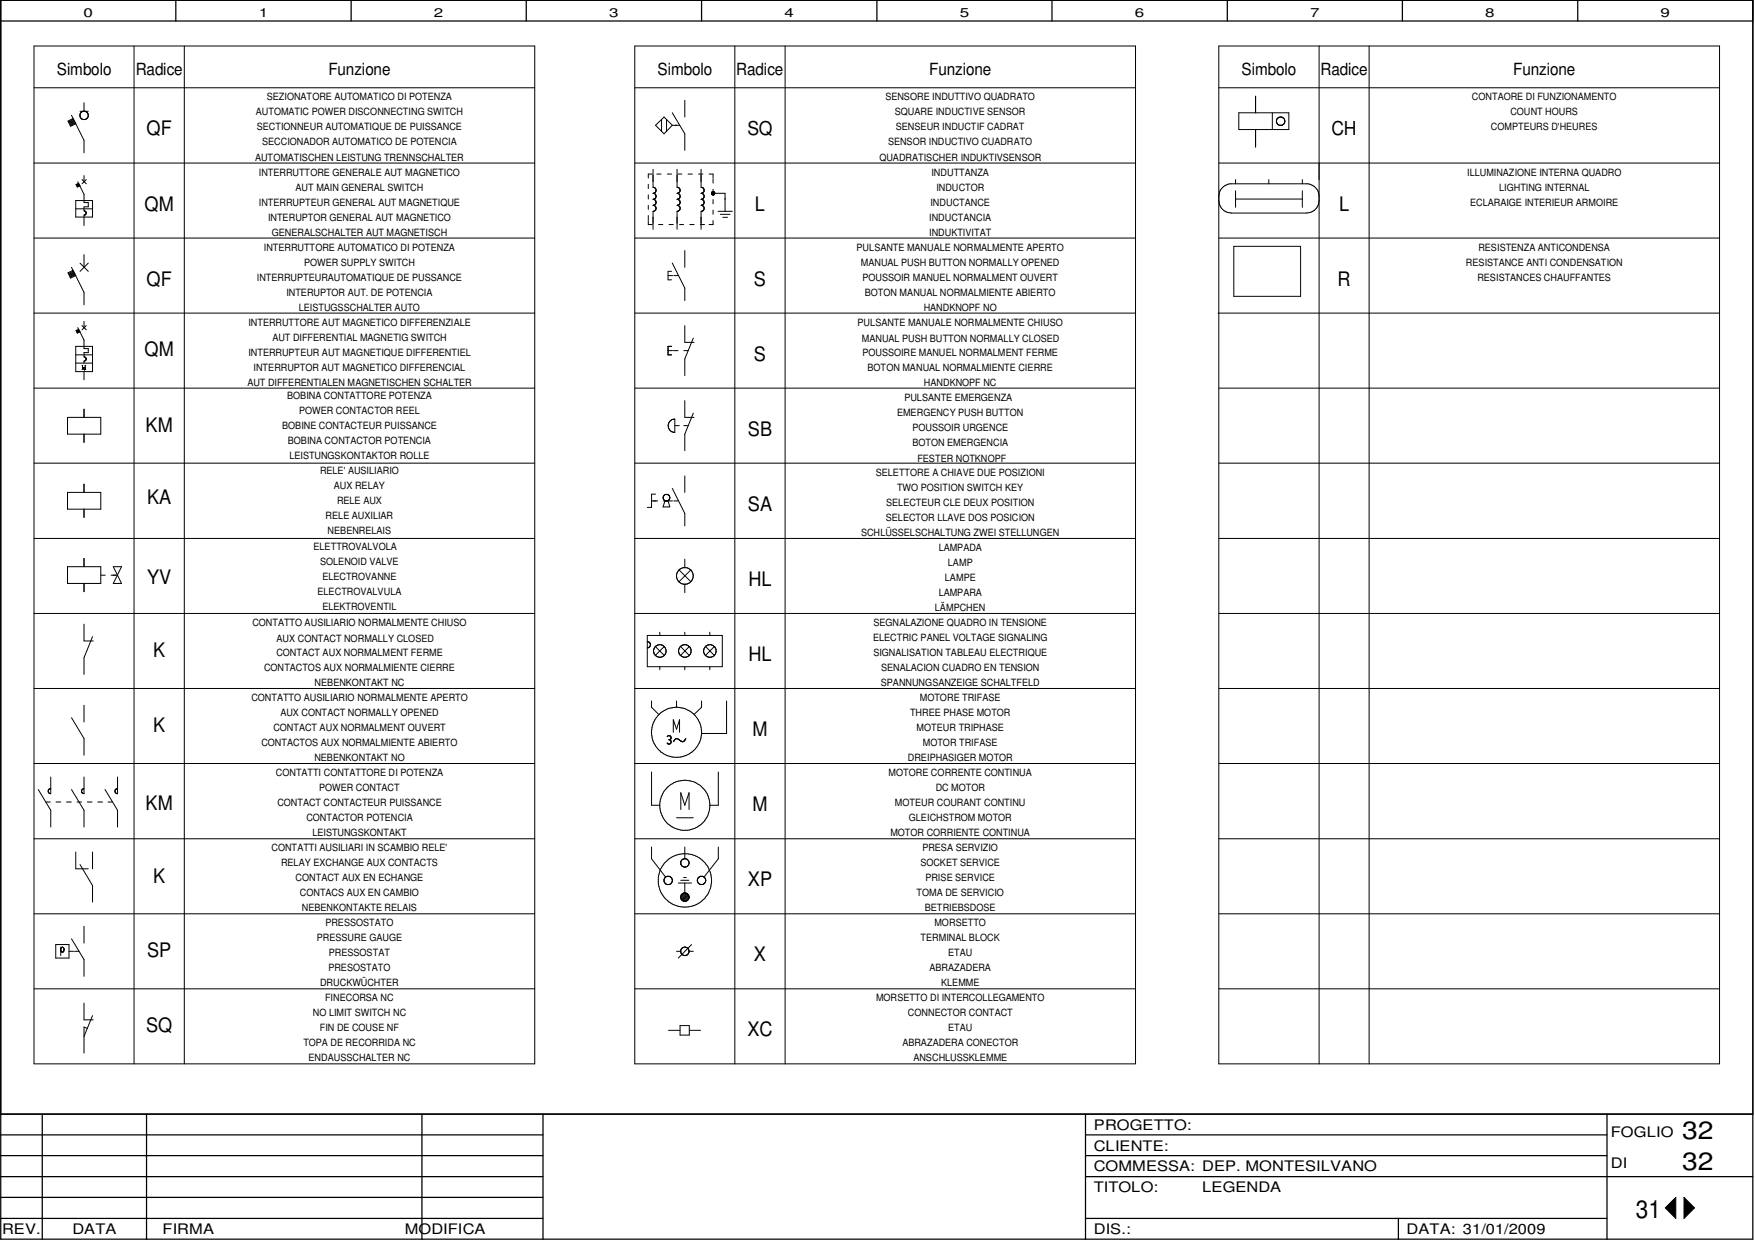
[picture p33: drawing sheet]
<svg xmlns="http://www.w3.org/2000/svg" width="297mm" height="210mm" viewBox="0 0 297 210" stroke-linecap="round" stroke-linejoin="round" font-family="sans-serif">
<defs><g id="words">
<g font-size="4.2">
<text x="284.7" y="192.8">32</text>
<text x="284.7" y="198.1">32</text>
<text x="276.9" y="206.2">31</text>
</g>
<g font-size="3.4">
<text x="24.8" y="22.9">QF</text>
<text x="24.5" y="35.6">QM</text>
<text x="127.8" y="35.6">L</text>
<text x="226.6" y="35.6">L</text>
<text x="24.8" y="48.3">QF</text>
<text x="127.6" y="48.3">S</text>
<text x="226.4" y="48.3">R</text>
<text x="24.5" y="60.3">QM</text>
<text x="127.6" y="61">S</text>
<text x="24.6" y="73.2">KM</text>
<text x="126.6" y="73.7">SB</text>
<text x="24.9" y="85.3">KA</text>
<text x="126.6" y="86.5">SA</text>
<text x="24.9" y="98.9">YV</text>
<text x="126.7" y="99.2">HL</text>
<text x="25.9" y="111.2">K</text>
<text x="126.7" y="111.9">HL</text>
<text x="25.9" y="123.9">K</text>
<text x="127.3" y="124.6">M</text>
<text x="24.6" y="137.2">KM</text>
<text x="127.3" y="137.3">M</text>
<text x="25.9" y="149.5">K</text>
<text x="126.6" y="150">XP</text>
<text x="24.9" y="162">SP</text>
<text x="127.6" y="162.7">X</text>
<text x="24.7" y="174.8">SQ</text>
<text x="126.5" y="175.4">XC</text>
</g>
<g font-size="3.3">
<text x="126.5" y="22.9">SQ</text>
<text x="225.4" y="22.9">CH</text>
</g>
<g font-size="2.8">
<text x="9.6" y="12.7">Simbolo</text>
<text x="23" y="12.7">Radice</text>
<text x="55.6" y="12.7">Funzione</text>
<text x="111.3" y="12.7">Simbolo</text>
<text x="124.6" y="12.7">Radice</text>
<text x="157.3" y="12.7">Funzione</text>
<text x="210.1" y="12.7">Simbolo</text>
<text x="223.5" y="12.7">Radice</text>
<text x="256.1" y="12.7">Funzione</text>
</g>
<g font-size="2.5">
<text x="185.1" y="191.2">PROGETTO:</text>
<text x="185.1" y="194.8">CLIENTE:</text>
<text x="272.7" y="192.4">FOGLIO</text>
<text x="272.7" y="197.7">DI</text>
<text x="185.1" y="201.8">TITOLO:</text>
<text x="185.1" y="198.3">COMMESSA: DEP. MONTESILVANO</text>
<text x="203.5" y="201.8">LEGENDA</text>
<text x=".4" y="208.9">REV.</text>
<text x="12.3" y="208.9">DATA</text>
<text x="27.5" y="208.9">FIRMA</text>
<text x="68.5" y="208.9">MODIFICA</text>
<text x="185.1" y="208.9">DIS.:</text>
<text x="238.1" y="208.9">DATA: 31/01/2009</text>
</g>
<g font-size="2.1">
<text x="14.1" y="2.9">0</text>
<text x="43.8" y="2.9">1</text>
<text x="73.4" y="2.9">2</text>
<text x="103.1" y="2.9">3</text>
<text x="132.8" y="2.9">4</text>
<text x="162.4" y="2.9">5</text>
<text x="192.1" y="2.9">6</text>
<text x="221.7" y="2.9">7</text>
<text x="251.4" y="2.9">8</text>
<text x="281" y="2.9">9</text>
</g>
<g font-size="1.7">
<text x="45.2" y="17">SEZIONATORE AUTOMATICO DI POTENZA</text>
<text x="149.9" y="17">SENSORE INDUTTIVO QUADRATO</text>
<text x="249.1" y="17">CONTAORE DI FUNZIONAMENTO</text>
<text x="43.3" y="19.5">AUTOMATIC POWER DISCONNECTING SWITCH</text>
<text x="43.5" y="22.1">SECTIONNEUR AUTOMATIQUE DE PUISSANCE</text>
<text x="151.5" y="19.5">SQUARE INDUCTIVE SENSOR</text>
<text x="151.6" y="22.1">SENSEUR INDUCTIF CADRAT</text>
<text x="252.3" y="22.1">COMPTEURS D'HEURES</text>
<text x="255.6" y="19.5">COUNT HOURS</text>
<text x="43.2" y="27.2">AUTOMATISCHEN LEISTUNG TRENNSCHALTER</text>
<text x="43.8" y="29.7">INTERRUTTORE GENERALE AUT MAGNETICO</text>
<text x="44.4" y="24.6">SECCIONADOR AUTOMATICO DE POTENCIA</text>
<text x="148.8" y="27.2">QUADRATISCHER INDUKTIVSENSOR</text>
<text x="150.3" y="24.6">SENSOR INDUCTIVO CUADRATO</text>
<text x="157.6" y="29.7">INDUTTANZA</text>
<text x="248.3" y="29.7">ILLUMINAZIONE INTERNA QUADRO</text>
<text x="43.8" y="34.8">INTERRUPTEUR GENERAL AUT MAGNETIQUE</text>
<text x="50" y="32.3">AUT MAIN GENERAL SWITCH</text>
<text x="157.5" y="34.8">INDUCTANCE</text>
<text x="158.5" y="32.3">INDUCTOR</text>
<text x="248.8" y="34.8">ECLARAIGE INTERIEUR ARMOIRE</text>
<text x="253.7" y="32.3">LIGHTING INTERNAL</text>
<text x="45.4" y="37.3">INTERUPTOR GENERAL AUT MAGNETICO</text>
<text x="46" y="39.9">GENERALSCHALTER AUT MAGNETISCH</text>
<text x="157.3" y="37.3">INDUCTANCIA</text>
<text x="157.3" y="39.9">INDUKTIVITAT</text>
<text x="43.5" y="47.5">INTERRUPTEURAUTOMATIQUE DE PUSSANCE</text>
<text x="44.7" y="42.4">INTERRUTTORE AUTOMATICO DI POTENZA</text>
<text x="51.5" y="45">POWER SUPPLY SWITCH</text>
<text x="145" y="42.4">PULSANTE MANUALE NORMALMENTE APERTO</text>
<text x="145.7" y="45">MANUAL PUSH BUTTON NORMALLY OPENED</text>
<text x="146" y="47.5">POUSSOIR MANUEL NORMALMENT OUVERT</text>
<text x="248.1" y="45">RESISTANCE ANTI CONDENSATION</text>
<text x="250.1" y="47.5">RESISTANCES CHAUFFANTES</text>
<text x="250.2" y="42.4">RESISTENZA ANTICONDENSA</text>
<text x="48.5" y="50">INTERUPTOR AUT. DE POTENCIA</text>
<text x="50.6" y="52.6">LEISTUGSSCHALTER AUTO</text>
<text x="146.4" y="50">BOTON MANUAL NORMALMIENTE ABIERTO</text>
<text x="156.3" y="52.6">HANDKNOPF NO</text>
<text x="42" y="55.1">INTERRUTTORE AUT MAGNETICO DIFFERENZIALE</text>
<text x="46.1" y="57.7">AUT DIFFERENTIAL MAGNETIG SWITCH</text>
<text x="145.2" y="55.1">PULSANTE MANUALE NORMALMENTE CHIUSO</text>
<text x="145.9" y="57.8">MANUAL PUSH BUTTON NORMALLY CLOSED</text>
<text x="41.9" y="65.3">AUT DIFFERENTIALEN MAGNETISCHEN SCHALTER</text>
<text x="42" y="60.2">INTERRUPTEUR AUT MAGNETIQUE DIFFERENTIEL</text>
<text x="42.9" y="62.7">INTERRUPTOR AUT MAGNETICO DIFFERENCIAL</text>
<text x="146" y="60.2">POUSSOIRE MANUEL NORMALMENT FERME</text>
<text x="146.9" y="62.7">BOTON MANUAL NORMALMIENTE CIERRE</text>
<text x="156.4" y="65.3">HANDKNOPF NC</text>
<text x="48.6" y="67.6">BOBINA CONTATTORE POTENZA</text>
<text x="50.6" y="70.1">POWER CONTACTOR REEL</text>
<text x="151.8" y="70.4">EMERGENCY PUSH BUTTON</text>
<text x="153.1" y="67.9">PULSANTE EMERGENZA</text>
<text x="47.7" y="72.6">BOBINE CONTACTEUR PUISSANCE</text>
<text x="48.7" y="75.2">BOBINA CONTACTOR POTENCIA</text>
<text x="49" y="77.7">LEISTUNGSKONTAKTOR ROLLE</text>
<text x="154.4" y="72.9">POUSSOIR URGENCE</text>
<text x="154.4" y="75.4">BOTON EMERGENCIA</text>
<text x="54.2" y="80.3">RELE' AUSILIARIO</text>
<text x="56.5" y="82.8">AUX RELAY</text>
<text x="148.2" y="80.6">SELETTORE A CHIAVE DUE POSIZIONI</text>
<text x="151.8" y="83.1">TWO POSITION SWITCH KEY</text>
<text x="155.3" y="78.2">FESTER NOTKNOPF</text>
<text x="55.1" y="87.9">RELE AUXILIAR</text>
<text x="57.1" y="85.3">RELE AUX</text>
<text x="149.9" y="88.2">SELECTOR LLAVE DOS POSICION</text>
<text x="150" y="85.6">SELECTEUR CLE DEUX POSITION</text>
<text x="53.1" y="93.1">ELETTROVALVOLA</text>
<text x="54.2" y="95.6">SOLENOID VALVE</text>
<text x="55.5" y="90.4">NEBENRELAIS</text>
<text x="145.8" y="90.7">SCHLÜSSELSCHALTUNG ZWEI STELLUNGEN</text>
<text x="158.9" y="93.3">LAMPADA</text>
<text x="160.4" y="95.8">LAMP</text>
<text x="53.8" y="100.8">ELECTROVALVULA</text>
<text x="54.6" y="98.2">ELECTROVANNE</text>
<text x="158.9" y="100.9">LAMPARA</text>
<text x="159.9" y="98.3">LAMPE</text>
<text x="42.7" y="106">CONTATTO AUSILIARIO NORMALMENTE CHIUSO</text>
<text x="54.6" y="103.3">ELEKTROVENTIL</text>
<text x="147.9" y="106">SEGNALAZIONE QUADRO IN TENSIONE</text>
<text x="158.2" y="103.4">LÄMPCHEN</text>
<text x="44.7" y="113.6">CONTACTOS AUX NORMALMIENTE CIERRE</text>
<text x="46.8" y="111">CONTACT AUX NORMALMENT FERME</text>
<text x="46.8" y="108.6">AUX CONTACT NORMALLY CLOSED</text>
<text x="147.8" y="108.5">ELECTRIC PANEL VOLTAGE SIGNALING</text>
<text x="147.8" y="111">SIGNALISATION TABLEAU ELECTRIQUE</text>
<text x="149.1" y="113.6">SENALACION CUADRO EN TENSION</text>
<text x="42.5" y="118.7">CONTATTO AUSILIARIO NORMALMENTE APERTO</text>
<text x="53.3" y="116.1">NEBENKONTAKT NC</text>
<text x="149.1" y="116.1">SPANNUNGSANZEIGE SCHALTFELD</text>
<text x="155.7" y="118.7">MOTORE TRIFASE</text>
<text x="46.3" y="123.7">CONTACT AUX NORMALMENT OUVERT</text>
<text x="47.5" y="121.2">AUX CONTACT NORMALLY OPENED</text>
<text x="154" y="121.2">THREE PHASE MOTOR</text>
<text x="155.1" y="123.7">MOTEUR TRIPHASE</text>
<text x="44.2" y="126.3">CONTACTOS AUX NORMALMIENTE ABIERTO</text>
<text x="46.7" y="131.4">CONTATTI CONTATTORE DI POTENZA</text>
<text x="53.2" y="128.8">NEBENKONTAKT NO</text>
<text x="150.4" y="131.4">MOTORE CORRENTE CONTINUA</text>
<text x="153.7" y="128.8">DREIPHASIGER MOTOR</text>
<text x="156.2" y="126.3">MOTOR TRIFASE</text>
<text x="46.9" y="136.5">CONTACT CONTACTEUR PUISSANCE</text>
<text x="54" y="133.9">POWER CONTACT</text>
<text x="151.5" y="136.5">MOTEUR COURANT CONTINU</text>
<text x="158.4" y="133.9">DC MOTOR</text>
<text x="51.9" y="139">CONTACTOR POTENCIA</text>
<text x="52.9" y="141.6">LEISTUNGSKONTAKT</text>
<text x="150.7" y="141.6">MOTOR CORRIENTE CONTINUA</text>
<text x="153.8" y="139">GLEICHSTROM MOTOR</text>
<text x="46" y="144.1">CONTATTI AUSILIARI IN SCAMBIO RELE'</text>
<text x="47.6" y="146.6">RELAY EXCHANGE AUX CONTACTS</text>
<text x="50" y="149.2">CONTACT AUX EN ECHANGE</text>
<text x="155.8" y="146.6">SOCKET SERVICE</text>
<text x="156.1" y="144.1">PRESA SERVIZIO</text>
<text x="156.6" y="149.2">PRISE SERVICE</text>
<text x="50.8" y="151.7">CONTACS AUX EN CAMBIO</text>
<text x="51.1" y="154.3">NEBENKONTAKTE RELAIS</text>
<text x="155.1" y="151.7">TOMA DE SERVICIO</text>
<text x="156.5" y="154.3">BETRIEBSDOSE</text>
<text x="53.6" y="159.3">PRESSURE GAUGE</text>
<text x="55.1" y="156.8">PRESSOSTATO</text>
<text x="55.7" y="161.9">PRESSOSTAT</text>
<text x="155.8" y="159.3">TERMINAL BLOCK</text>
<text x="158.2" y="156.8">MORSETTO</text>
<text x="160.5" y="161.9">ETAU</text>
<text x="54.2" y="167">DRUCKWÜCHTER</text>
<text x="55.6" y="164.4">PRESOSTATO</text>
<text x="157.3" y="164.4">ABRAZADERA</text>
<text x="159.3" y="167">KLEMME</text>
<text x="53" y="172">NO LIMIT SWITCH NC</text>
<text x="55" y="169.5">FINECORSA NC</text>
<text x="148.3" y="169.5">MORSETTO DI INTERCOLLEGAMENTO</text>
<text x="153.7" y="172">CONNECTOR CONTACT</text>
<text x="51.3" y="177.1">TOPA DE RECORRIDA NC</text>
<text x="52.2" y="179.7">ENDAUSSCHALTER NC</text>
<text x="54.1" y="174.6">FIN DE COUSE NF</text>
<text x="152.7" y="177.1">ABRAZADERA CONECTOR</text>
<text x="154.6" y="179.7">ANSCHLUSSKLEMME</text>
<text x="160.5" y="174.6">ETAU</text>
</g>
</g></defs>
<g fill="none" stroke="#000" stroke-width=".21">
<path d="M.1 0h296.6v209.8h-296.6zM.1 3.6h296.6M29.8 0v3.6M59.4 0v3.6M89.1 0v3.6M118.7 0v3.6M148.4 0v3.6M178.1 0v3.6M207.7 0v3.6M237.4 0v3.6M267 0v3.6M.1 188.6h296.6"/>
<path d="M.1 199.2h91.8M.1 195.6h91.8M.1 192.1h91.8M7.2 188.6v21.2M24.8 188.6v21.2M71.4 188.6v21.2M91.9 188.6v21.2M183.7 199.2h113M183.7 195.6h88.3M183.7 192.1h88.3M183.7 188.6v21.2M272 188.6v21.2"/>
<path d="M.1 202.7h91.8M.1 206.2h91.8M183.7 206.2h88.3M236.7 206.2v3.6"/>
</g>
<path d="M281.9 204.5l1.7-1.8v3.5zM285 202.7l1.8 1.8-1.8 1.7z" fill="#000"/>
<g fill="none" stroke="#000" stroke-width=".17">
<path d="M5.8 7.8h84.7v172.3h-84.7zM5.8 14.9h84.7M12.1 19.5l2.1 4.2v2.2M13.5 18.8h1.4M13.6 19.9h.1M14.1 18.8l-.6 .5a.81 .81 0 0 0 .4 .9h.6l.4-.4v-.5l-.5-.5M14.2 17.4v1.4M14.5 18.9h.1M22.7 7.8v172.3M31.2 7.8v172.3M107.4 7.8h84.8v172.3h-84.8zM107.4 14.9h84.8"/>
<path d="M113.8 19.1l2.1 3.5v2.8M115.9 17v2.8M124.4 7.8v172.3M132.9 7.8v172.3M206.3 7.8h84.7v172.3h-84.7zM206.3 14.9h84.7M209.7 19.1h8.4v2.8h-8.4zM212.5 16.3h.1M212.5 16.3v2.8M215.3 19.1v2.8M217.1 19.9h.1M223.3 7.8v172.3"/>
<path d="M231.7 7.8v172.3M5.8 27.6h84.7M11.5 20.5l.9-.4 .4 .9-.9 .4zM11.7 20.6l.6-.4 .3 .7-.6 .3zM11.9 20.6l.3-.2 .2 .4-.3 .2zM12.1 20.7l.1-.1v.1l-.1 .1zM12.8 34h2.9v2.7h-2.9zM12.8 35.3h2.9M12.9 31.2l.4-.2 .2 .5-.4 .2zM13 31.3l.3-.2 .1 .4-.3 .1zM13 31.3l.2-.1 .1 .2-.1 .1zM13.2 30.8l1 2.1v1.4h.7v.7h-.7v.7a.36 .36 0 0 1 .4 .3 .36 .36 0 0 1-.4 .4v1.8"/>
<path d="M13.2 31.3v.1zM13.7 20h.1M13.8 20.1h.1M13.8 20.2h.1M13.9 30.4l.7 .7M14.2 29.7v1.1M14.6 30.4l-.7 .7M107.4 27.6h84.8M109.7 31.2v.7M109.7 33v.7M109.7 34.8v.6M109.7 36.5v.7"/>
<path d="M109.7 37.3v.7h.7M110.4 29.5h-.7v.6M110.5 28.7v3l.4 .1a.54 .54 0 0 1 0 .8l-.2 .1M110.5 32.7h.2M110.5 33.7h.2M110.5 34.8h.2M110.7 33.7l.2 .2a.52 .52 0 0 1-.1 .8l-.1 .1M110.7 34.8l.3 .2a.59 .59 0 0 1-.3 .7l-.2 .1v3M110.7 32.7l.2 .2a.54 .54 0 0 1 0 .7l-.2 .1M110.8 31.8h.1M110.8 32.8h.1M110.8 33.8h.1"/>
<path d="M110.8 34.8h.1M111 21.2l1.4-1.4 1.4 1.4-1.4 1.4zM111.2 29.5h.7M111.5 38h.7M112 20.2v2M112.8 20.2v2M112.9 29.5h.8M113.2 38h.8M113.8 21.2h1.3M114.6 28.7v3h.2l.3 .3v.5l-.4 .2M114.6 32.7h.1M114.6 33.7h.1"/>
<path d="M114.6 34.8h.1M114.7 34.8l.4 .2v.4l-.3 .3-.2 .1v3M114.7 32.7l.4 .4v.4l-.4 .2M114.7 33.7l.4 .4v.4l-.4 .3M114.7 29.5h.7M115 38h.7M115.1 32h.1M115.1 33h.1M116.5 29.5h.7M116.8 38h.7M118.2 29.5h.8M118.5 38h.7"/>
<path d="M118.7 28.7v3l.3 .1 .2 .2-.1 .5-.3 .2M118.7 32.7h.1M118.7 33.7h.1M118.7 34.8h.1M118.8 34.8l.3 .2 .1 .4-.2 .3-.3 .1v3M118.8 32.7l.4 .4-.1 .4-.3 .2M118.8 33.7l.4 .4-.1 .4-.3 .3M119.1 35.5h.1M120 29.5h.7v.6M120.5 32.5a.29 .29 0 0 1 .4 0 .29 .29 0 0 1 0 .4 .29 .29 0 0 1-.4 0zM120.5 32.6l.3-.1 .1 .4h-.4zM120.6 32.5h.1"/>
<path d="M120.6 32.6h.2v.2h-.2zM120.7 32.4h.1M120.7 32.5h.1M120.7 32v.7h2v3.1M120.7 37.3v.7h-.7M120.7 30.3v.7M120.7 33.8v.7M120.7 35.6v.7M120.9 32.6h.1M121.5 35.8h2.4M121.9 36.3h1.7M122.3 36.8h.8"/>
<path d="M206.3 27.6h84.7M206.3 33.2a2.14 2.14 0 0 1 1.9-2.1h13.2a2.14 2.14 0 0 1 1.9 2.1M206.3 34a2.14 2.14 0 0 0 2.1 2.1h12.7a2.14 2.14 0 0 0 2.2-2.1M209.1 33.7h11.3M209.1 30.4v.7M209.1 32.3v2.8M212.5 24.8h.1M212.5 21.9v2.9M214.8 30.4v.7M217 21.2h.1M217.4 20.2h.1M220.4 30.4v.7"/>
<path d="M220.4 32.3v2.8M5.8 40.3h84.7M5.8 53h84.7M11.5 46.2l.9-.4 .4 .9-.9 .4zM11.7 46.3l.6-.4 .3 .7-.6 .3zM11.9 46.3l.3-.2 .2 .4-.3 .2zM12.1 46.4l.1-.1v.1l-.1 .1zM12.1 45.3l2.1 4.2v2.1M12.8 58.6h2.9v4.3h-2.9zM12.9 56l.4-.2 .2 .4-.4 .2zM13 56l.3-.2 .1 .3-.3 .2zM13 56l.2-.1 .1 .2-.1 .1z"/>
<path d="M13.2 55.5l1 2.1v1.4h.7v.7h-.7v.7l.3 .1a.38 .38 0 0 1-.3 .6v.4M13.2 56v.1zM13.5 44.5l1.4 1.4M13.9 55.1l.7 .7M14.2 43.1v2.2M14.2 54.4v1.1M14.6 55.1l-.7 .7M14.9 44.5l-1.4 1.4M107.4 40.3h84.8M107.4 53h84.8M113.1 46.7h.7M113.1 59.4h.7"/>
<path d="M113.7 58.6h-.6v1.5h.6M113.7 45.9h-.6v1.5h.6M113.8 44.5l2.1 4.3v2.1M114 59.4h.8M114 46.7h.8M115.7 59.4h.8M115.9 42.4v2.9M115.9 55.1v2.9h1.6M117.3 57.2l-1.4 3.5v2.9M206.2 53h84.7M206.3 40.3h84.7M208.8 41.7h11.3v8.5h-11.3z"/>
<path d="M5.8 65.7h84.7M5.8 78.4h84.7M11.4 70.7h5.7v2.8h-5.7zM12.8 60.1h2.9M12.8 61.5h2.9M13.9 62.5h.1M13.9 61.8h.1M14 61.8v.7M14.2 62.9v1.4M14.2 69.3v1.4M14.2 73.5v1.4M14.3 62.5h.1"/>
<path d="M14.3 60.5h.1M14.4 61.8h.1M14.4 62.2h-.2v.3l.2-.1M14.4 61.8l.1 .7M107.4 65.7h84.8M107.4 78.4h84.8M113.5 71.2l.7-.2v2.2a1.14 1.14 0 0 1-.9-1.8zM114.2 72.1h.8M115.7 72.1h.8M115.9 67.8v2.9h1.6M117.3 69.9l-1.4 3.6v2.8M206.3 65.7h84.7"/>
<path d="M206.3 78.4h84.7M5.8 91.1h84.7M11.4 83.4h5.7v2.8h-5.7zM11.4 95.9h5.7v2.9h-5.7zM14.2 82v1.4M14.2 86.2v1.4M14.2 94.5v1.4M14.2 98.8v1.4M17.1 97.4h.7M18.8 97.4h1.1M19.2 95.9h1.4l-1.4 2.9h1.4zM107.4 91.1h84.8"/>
<path d="M110.3 84.8h1M111 83.7h-.7v2.2h-.7M112.3 84.8h1.5M112.5 83.8h.1M112.6 84.8l-.4 1h1.2l-.3-1M113.1 84.8l.2-.2a.61 .61 0 0 0-.1-.8l-.6-.1-.3 .2v.6l.3 .3M113.1 84.8h-.1M113.2 83.9h.1M113.8 82.7l2.1 4.2v2.1M114 84.8h.8M114.9 96.5l2 2M115.9 80.6v2.8"/>
<path d="M115.9 94.7v1.4M115.9 98.9v1.4M116.9 96.5l-2 2M206.3 91.1h84.7M5.8 116.5h84.7M5.8 103.8h84.7M14.2 105.7v2.8h1.6M14.2 119.4v2.8M15.7 107.8l-1.5 3.5v2.9M107.4 116.5h84.8M107.4 103.8h84.8M109.6 107.6h12.7v5.3h-12.7z"/>
<path d="M109.6 108.6l.2 .1a.54 .54 0 0 1 .3 .6 .54 .54 0 0 1-.5 .4M110.3 118.7v1l1.2 1.2M110.9 109.4l1.5 1.6M111.4 111.2h.1M111.7 107v.6M111.7 112.9v.5M112.4 109.4l-1.5 1.6M112.7 109.9h.1M112.7 110.5h.1M114.5 118.7v1M115.2 109.4l1.5 1.6M115.5 111.2h.1"/>
<path d="M115.9 107v.6M115.9 112.9v.5M116.7 109.4l-1.5 1.6M116.9 110.5h.1M118.7 118.7v1l-1.2 1.2M119.4 109.4l1.5 1.6M119.7 111.2h.1M120.1 107v.6M120.1 112.9v.5M120.9 109.4l-1.5 1.6M121.1 110.6v.1M123 118.7v5.5h-4.3"/>
<path d="M206.3 116.5h84.7M206.3 103.8h84.7M5.8 129.2h84.7M6.5 133.6l2.1 3.6v2.8M7.7 135.8h.8M8.6 131.5l-.1 2.9-.3-.2v-.4l.1-.2 .3-.1M9.5 135.8h.8M11.3 135.8h.8M12.1 121.5l2.1 3.5v2.8M12.1 133.6l2.1 3.6v2.8M13 135.8h.8M14.2 131.5v2.9l-.2-.1-.2-.3a.44 .44 0 0 1 .4-.5"/>
<path d="M14.8 135.8h.8M16.5 135.8h.9M17.8 133.6l2.1 3.6v2.8M18.3 135.8h.7M19.5 134.1v.1M19.6 134.3h.1M19.9 131.5v2.9l-.4-.3v-.3l.1-.2 .3-.1M107.4 129.2h84.8M110.3 130.7v5.6h1.4M112.9 124.7l.2-.2h.3l.2 .3v.3l-.2 .1h-.3M113.3 125.2l.3 .2-.1 .4-.4 .1-.2-.1M113.4 125.3h.1"/>
<path d="M113.5 124.7h.1M114 124v-2.2l.5 1.6 .5-1.6v2.2M114.5 138.4h2.8M115.2 137v-2.8l.7 2.1 .7-2.1v2.8M116.1 125l-.5 .6-.3-.1-.3-.3a.62 .62 0 0 0-1 .4M121.6 130.7v5.6h-1.5M206.3 129.2h84.7M5.8 142h84.7M5.8 154.7h84.7M9.4 159.9h2.3v2.3h-2.3zM12.1 158.9l2.1 3.5v2.9M12.8 144.2v2.9h2.1"/>
<path d="M13.5 146.3l2.2 3.6v2.8M14.2 156.8v2.8M15.7 144.2v2.9M107.4 142h84.8M107.4 154.7h84.8M110.3 143.4v2l2.3 3.1M112.4 148.8h.1M112.4 149.3h.1M112.8 148.4h.1M113.4 148.4h.1M113.5 149.6h.1M113.6 149.5v.1"/>
<path d="M113.7 148.7h.1M114.8 149.5h2.2M115.2 149h1.4M115.3 152.1l.4 .4M115.6 152.5h.1M115.7 146.7h.1M115.7 152.5l.3 .1M115.7 148.5h.5M115.8 151.2l-.6 .6M115.9 143.4v2M115.9 149.5v1.7M116 151.2l-.8 .7"/>
<path d="M116.2 151.2h-.5l-.4 .3v.6M116.2 151.2l.1 .1M116.2 151.2l-.9 .9M116.3 151.3l.2 .2M116.3 151.3l-1 .9M116.4 151.3l-1 1.1M116.5 151.5l.1 .5-.3 .5-.3 .1M116.5 145.7h.1M116.5 146.4v.1M116.5 152.2v.1M116.5 151.5l-1 .9M116.6 152l-.6 .6"/>
<path d="M116.6 151.6l-.9 .9M116.6 151.8l-.8 .8M117 159.9l-2.2 2.3M118.1 149.3v.1M118.5 148.4h.1M119 148.4h.1M119.1 149.6h.1M119.3 149.4v.1M119.4 148.7v.1M121.6 143.4v2l-2.4 3.1M206.3 142h84.7M206.3 154.7h84.7"/>
<path d="M5.8 167.4h84.7M10.3 160.6a.3 .3 0 0 1 .4-.2l.1 .6-.3 .2-.2-.3M10.3 160.3v1.5M10.6 160.4h.1M10.8 160.5h.1M11.7 161h.7M12.6 161h.8M14.2 169.8v2.8h1.6M14.8 174.1l-.6-.2v4.4M15.7 171.9l-1.5 3.5M107.4 167.4h84.8M113.2 174.4h1.9"/>
<path d="M114.5 161h.7M115.1 173.6h1.6v1.6h-1.6zM115.5 160.4h.1M116.4 160.5h.1M116.5 160.6v.1M116.6 161.2v.1M116.6 161h.7M116.7 174.4h1.9M206.3 167.4h84.7M281.9 204.5l1.7-1.8v3.5zM285 202.7l1.8 1.8-1.8 1.7z"/>
<circle cx="216.8" cy="20.5" r=".72"/>
<circle cx="115.9" cy="97.5" r="1.41"/>
<circle cx="111.7" cy="110.2" r="1.06"/>
<circle cx="115.9" cy="110.2" r="1.06"/>
<circle cx="120.2" cy="110.2" r="1.06"/>
<circle cx="114.5" cy="124" r="4.2"/>
<circle cx="115.9" cy="136.3" r="4.2"/>
<circle cx="113.1" cy="149" r=".72"/>
<circle cx="115.9" cy="146.1" r=".71"/>
<circle cx="115.9" cy="149" r="4.5"/>
<circle cx="118.7" cy="149" r=".72"/>
<circle cx="115.9" cy="161" r=".72"/>
</g>
<use href="#words"/>
</svg>
